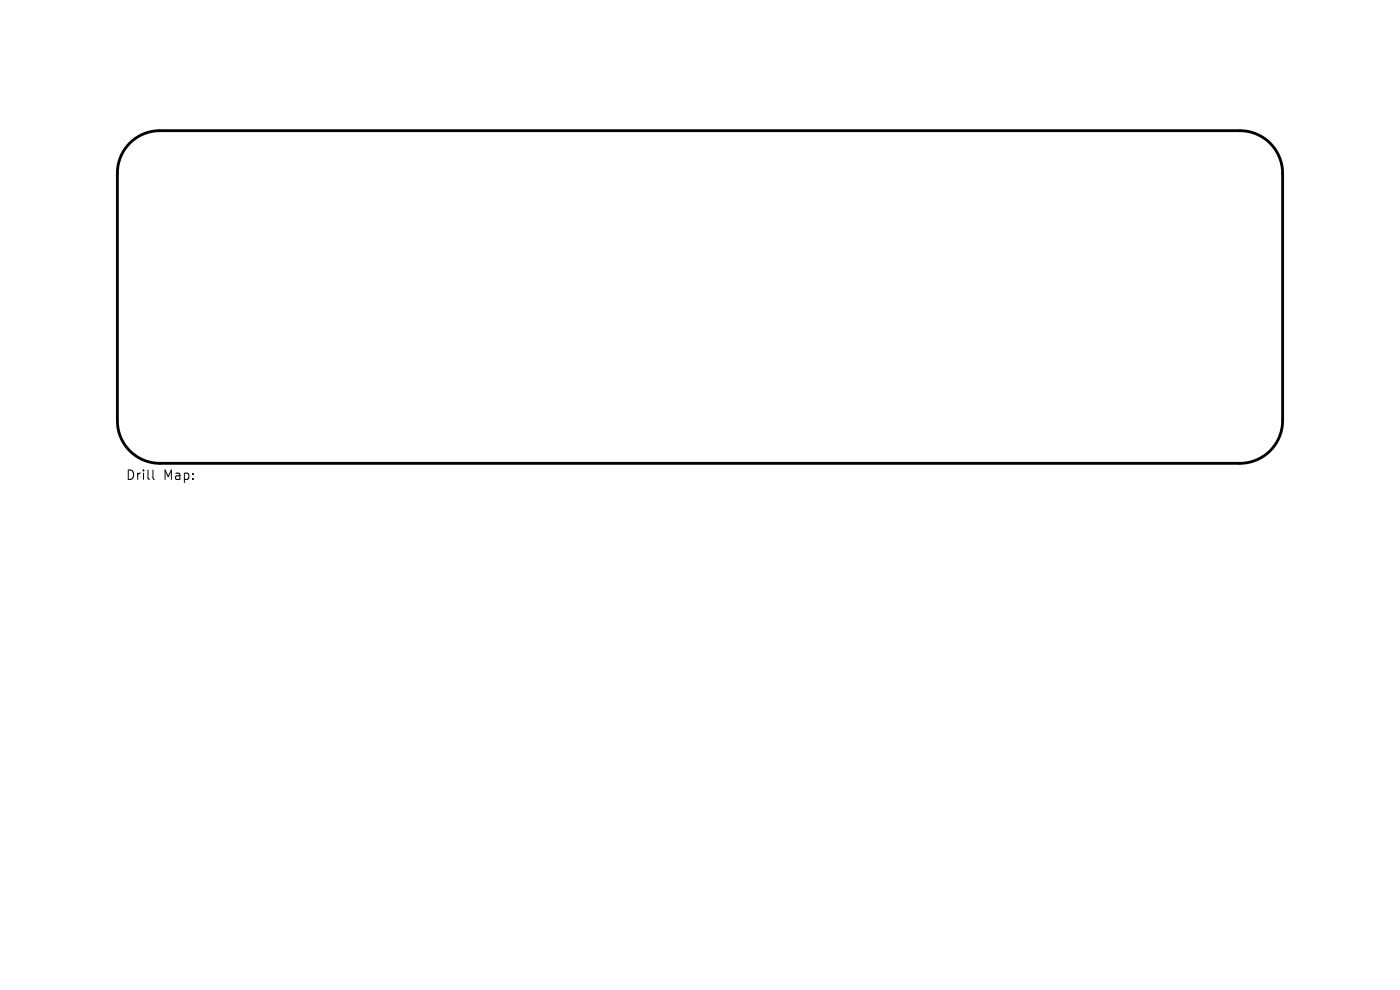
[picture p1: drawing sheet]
<svg xmlns="http://www.w3.org/2000/svg" width="297mm" height="210mm" viewBox="0 0 297 210" stroke-linecap="round" stroke-linejoin="round" font-family="sans-serif">
<defs><g id="words">
<g font-size="2.8">
<text x="26.6" y="102.1">Drill</text>
<text x="34.6" y="102.1">Map:</text>
</g>
</g></defs>
<path d="M27.5 30.4a9 9 0 0 1 6.4-2.7h229.1a9.1 9.1 0 0 1 9.1 9.1v52.4a9.1 9.1 0 0 1-9.1 9.1h-229.1a9 9 0 0 1-9-9v-52.6a9 9 0 0 1 2.6-6.3z" fill="none" stroke="#000" stroke-width=".6"/>
<path d="M32.4 99.7v1.7l.3 .3" fill="none" stroke="#000" stroke-width=".21"/>
<use href="#words"/>
</svg>
